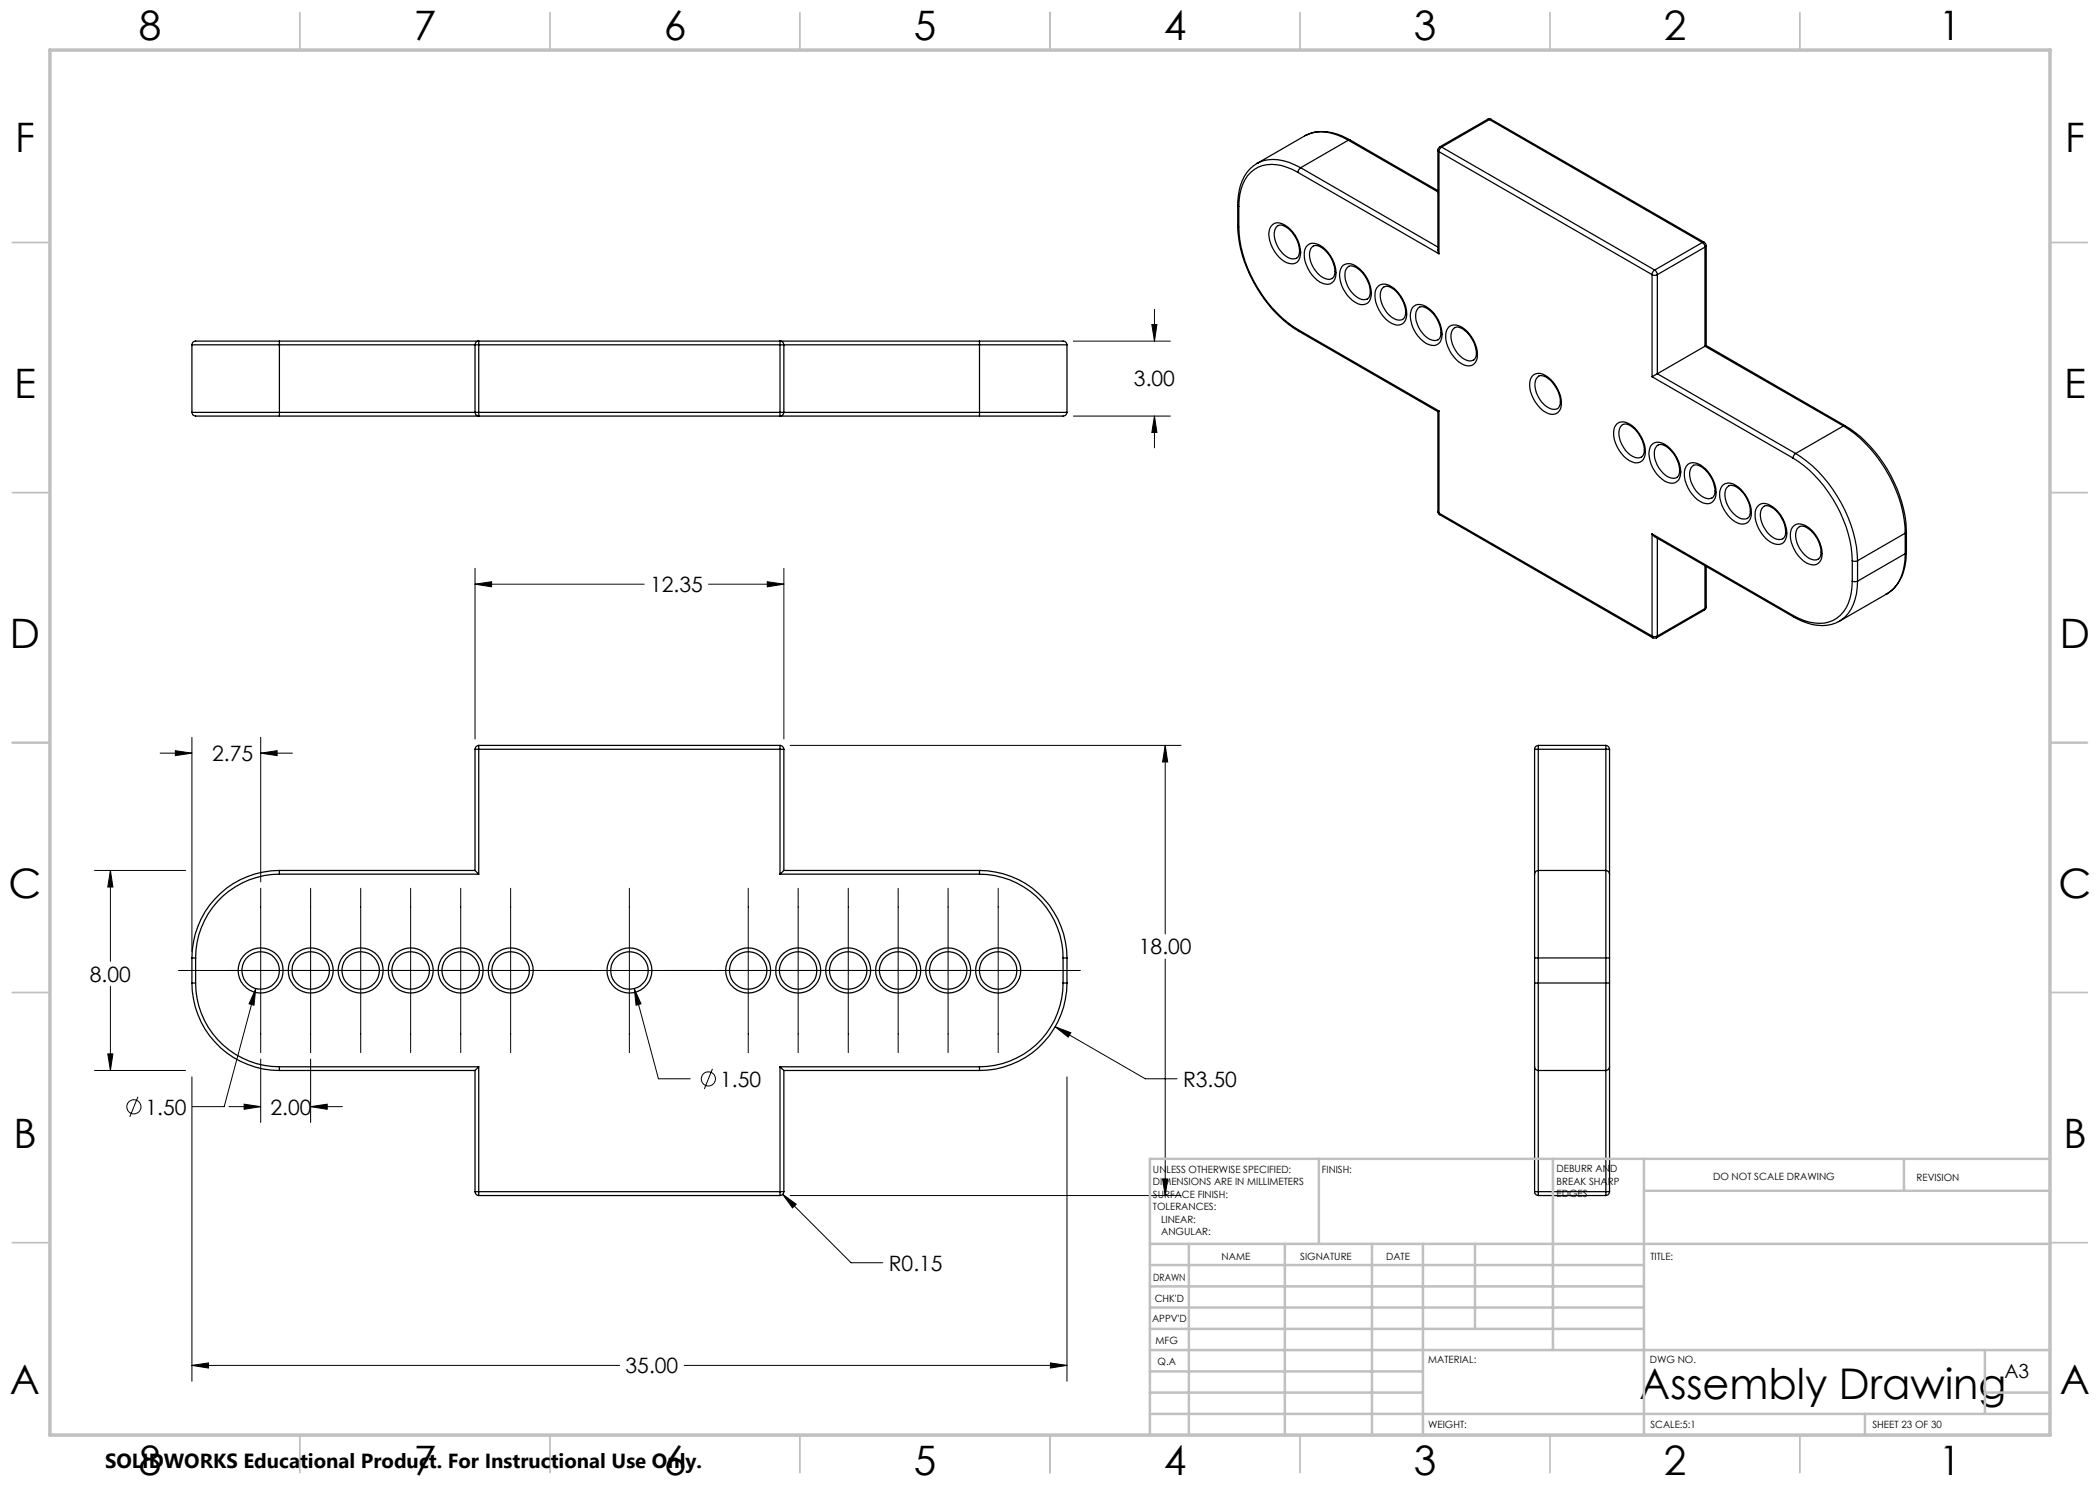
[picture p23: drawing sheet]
<svg xmlns="http://www.w3.org/2000/svg" width="420mm" height="297mm" viewBox="0 0 420 297" stroke-linecap="round" stroke-linejoin="round" font-family="sans-serif">
<defs><g id="words">
<text font-size="8.5" x="327.9" y="279.7">Assembly Drawing</text>
<g font-size="8.1">
<text x="27.7" y="8">8</text>
<text x="82.7" y="8">7</text>
<text x="132.7" y="8">6</text>
<text x="182.7" y="8">5</text>
<text x="232.7" y="8">4</text>
<text x="282.7" y="8">3</text>
<text x="332.7" y="8">2</text>
<text x="387.7" y="8">1</text>
<text x="3" y="30.4">F</text>
<text x="413" y="30.4">F</text>
<text x="2.8" y="79.6">E</text>
<text x="412.8" y="79.6">E</text>
<text x="2" y="129.6">D</text>
<text x="412" y="129.6">D</text>
<text x="1.7" y="179.6">C</text>
<text x="411.7" y="179.6">C</text>
<text x="2.7" y="229.6">B</text>
<text x="412.7" y="229.6">B</text>
<text x="2" y="278.9">A</text>
<text x="412" y="278.9">A</text>
<text x="27.7" y="295">8</text>
<text x="82.7" y="295">7</text>
<text x="132.7" y="295">6</text>
<text x="182.7" y="295">5</text>
<text x="232.7" y="295">4</text>
<text x="282.7" y="295">3</text>
<text x="332.7" y="295">2</text>
<text x="387.7" y="295">1</text>
</g>
<g font-size="4.2">
<text x="226.8" y="77.3">3.00</text>
<text x="130" y="118.4">12.35</text>
<text x="42.4" y="152.2">2.75</text>
<text x="227.8" y="190.9">18.00</text>
<text x="18" y="196.3">8.00</text>
<text x="144" y="217.3">1.50</text>
<text x="236.6" y="217.3">R3.50</text>
<text x="29.1" y="222.9">1.50</text>
<text x="54.1" y="222.9">2.00</text>
<text x="177.8" y="254.1">R0.15</text>
<text x="125.1" y="274.7">35.00</text>
</g>
<text font-size="4.1" x="21" y="293.7">SOLIDWORKS Educational Product. For Instructional Use Only.</text>
<text font-size="3.9" x="400.9" y="275.5">A3</text>
<g font-size="2">
<text x="230.6" y="234.6">UNLESS OTHERWISE SPECIFIED:</text>
<text x="230.6" y="237.1">DIMENSIONS ARE IN MILLIMETERS</text>
<text x="230.6" y="239.6">SURFACE FINISH:</text>
<text x="264.4" y="234.6">FINISH:</text>
<text x="311.3" y="234.5">DEBURR AND</text>
<text x="311.3" y="237">BREAK SHARP</text>
<text x="311.3" y="239.5">EDGES</text>
<text x="342.6" y="236">DO NOT SCALE DRAWING</text>
<text x="383.3" y="236.2">REVISION</text>
<text x="230.6" y="242.1">TOLERANCES:</text>
<text x="232.2" y="244.6">LINEAR:</text>
<text x="232.2" y="247.1">ANGULAR:</text>
<text x="244.3" y="252">NAME</text>
<text x="260" y="251.9">SIGNATURE</text>
<text x="277.2" y="251.9">DATE</text>
<text x="330.1" y="251.9">TITLE:</text>
<text x="230.6" y="256.1">DRAWN</text>
<text x="230.9" y="260.3">CHK'D</text>
<text x="230.4" y="264.4">APPV'D</text>
<text x="231.1" y="268.8">MFG</text>
<text x="231.5" y="273">Q.A</text>
<text x="285.6" y="272.5">MATERIAL:</text>
<text x="330" y="272.5">DWG NO.</text>
<text x="285.6" y="285.5">WEIGHT:</text>
<text x="330.1" y="285.6">SCALE:5:1</text>
<text x="374.5" y="285.6">SHEET 23 OF 30</text>
</g>
</g></defs>
<g fill="none" stroke="#000" stroke-width=".25">
<path d="M251.6 32.6a7.8 7.8 0 0 0-4 6.7l-.1 1.7M259.6 34.5a8.7 8.7 0 0 0-8-1.1 7.5 7.5 0 0 0-3.8 6.7v1.2M259.6 34.5l28.2 16.3M260.1 33.5l-.4 .6-.1 .4M260.1 33.5l27.5 15.9M261.2 27.1a9.2 9.2 0 0 1 8.9 .9M269.7 28a9.8 9.8 0 0 0-7.5-1.4l-1 .5-9.8 5.6a7.5 7.5 0 0 1 6.4-.2l2.3 1M269.7 28l-9.6 5.5M269.7 28l17.9 10.4M270.1 28h-.4M270.1 28l17.5 10.1M287.6 30.1v20.1l.2 .6"/>
<path d="M287.6 30.1l.2 .2M287.8 30.3v20.5M287.8 30.3l42.6 24.6M287.9 29.4l-.3 .3v.4M287.9 29.4h.4M288.3 29.4l-.4 .4-.1 .5M288.3 29.4l42.6 24.6M297.5 23.9l.3-.1 .4 .1M297.5 23.9h.4M297.5 23.9l-9.6 5.5M297.9 23.9l-9.6 5.5M297.9 23.9l42.6 24.6"/>
<path d="M298.2 23.9h-.3M298.2 23.9l42.7 24.6M247.5 45.1a26.9 26.9 0 0 0 12.3 21.1M247.5 41l.3 .3M247.5 45.1l.3 .3M247.5 41v4.1M247.8 45.4a26.3 26.3 0 0 0 11.8 20.5M247.8 41.3v4.1M254.5 44.9a2.39 2.39 0 0 1 3 .5 6.3 6.3 0 0 1 2.4 6.2 1.69 1.69 0 0 1-2.4 1 6.7 6.7 0 0 1-3.7-6.4l.2-.5zM259.3 51.6a2.05 2.05 0 0 0 .5-2.2 5.6 5.6 0 0 0-3.5-4.4l-.7 .1a2.31 2.31 0 0 0-.6 2.7 5.6 5.6 0 0 0 3.1 3.9l1.2-.1M261.3 49.3a1.96 1.96 0 0 1 2.7-.2 6.6 6.6 0 0 1 3 6.6 1.71 1.71 0 0 1-2.4 1 6.5 6.5 0 0 1-3.6-6.9zM262.7 49.2a2.33 2.33 0 0 0-.7 2.7 5.3 5.3 0 0 0 3.6 4 1.36 1.36 0 0 0 1.4-1.9 5.8 5.8 0 0 0-3.7-4.9l-.6 .1"/>
<path d="M268.6 53.1a2.39 2.39 0 0 1 3 .4 6.3 6.3 0 0 1 2.5 6.3 1.83 1.83 0 0 1-3 .7 6.6 6.6 0 0 1-3.1-6.1l.3-1zM269.5 53.4l.3-.1a2.69 2.69 0 0 1 2.8 1.3 4.7 4.7 0 0 1 1.1 5l-.2 .2a2.43 2.43 0 0 1-2.7-.9 5.5 5.5 0 0 1-1.7-4.7zM275.7 57.1a2.44 2.44 0 0 1 3 .5 6.5 6.5 0 0 1 2.5 6.3 1.71 1.71 0 0 1-2.5 .9 6.4 6.4 0 0 1-3.5-6.9zM330.4 54.9l.4 .2 .7-.2M330.4 54.9v20.4M330.9 54l.3 .3 .3 .6M330.9 54l-.3 .3-.2 .6M331.5 54.9v19.9M340.5 48.5l.4 .4 .1 .5M340.5 48.5l-9.6 5.5M340.9 48.5l.2 .3 .1 .3M340.9 48.5h-.4"/>
<path d="M341 49.4l-9.5 5.5M341 49.4v19.8M341.2 49.1l-.2 .3M341.2 49.1v20M38.4 69h17.5M38.4 69v13.5M55.9 68.2v.8M55.9 68.2h-15.6a1.88 1.88 0 0 0-1.8 .3l-.1 .5M55.9 69h39.1M55.9 68.2h140M55.9 69v13.5M95 69a.67 .67 0 0 1 .7-.7v.7"/>
<path d="M95 69h.7M95 69v13.5M95.7 69v13.5M95.7 69h60.3M156 69v-.7a.57 .57 0 0 1 .8 .7M156 69h.8M156 69v13.5M156.8 69v13.5M156.8 69h39.1M195.9 68.2v.8M195.9 69h17.5M195.9 68.2h15.6a2 2 0 0 1 1.8 .3l.1 .5"/>
<path d="M195.9 69v13.5M213.4 69v13.5M259.6 65.9l.2 .3M259.6 65.9l28.2 16.3M259.8 66.2l27.8 16.1M280.6 63.8a2.05 2.05 0 0 0 .5-2.2 5.8 5.8 0 0 0-3.6-4.3h-.6a1.81 1.81 0 0 0-.9 2.1 5.1 5.1 0 0 0 3.8 4.6l.7-.1M282.5 61.6a1.96 1.96 0 0 1 2.7-.3 6.7 6.7 0 0 1 3.2 6.1 1.88 1.88 0 0 1-1.2 1.6 1.88 1.88 0 0 1-2-.3 6.7 6.7 0 0 1-3.1-6.2zM283.9 61.4a2.33 2.33 0 0 0-.7 2.7 5.6 5.6 0 0 0 3.2 3.9 1.36 1.36 0 0 0 1.5-.3 1.36 1.36 0 0 0 .3-1.4 5.8 5.8 0 0 0-3.6-5l-.7 .2M289.9 65.3a2.53 2.53 0 0 1 3 .5 6.5 6.5 0 0 1 2.4 6.3 1.84 1.84 0 0 1-3 .6 6.6 6.6 0 0 1-3-6.6zM291 65.5a2.31 2.31 0 0 0-.7 2.7 5.2 5.2 0 0 0 3.6 4 1.37 1.37 0 0 0 1.4-1.9 6.3 6.3 0 0 0-3.3-4.8 .97 .97 0 0 0-1 0M306.7 75a2.39 2.39 0 0 1 3 .5 6.5 6.5 0 0 1 2.4 6.3 1.88 1.88 0 0 1-3 .6 6.6 6.6 0 0 1-3-6.6zM330.4 75.3l28.2 16.3"/>
<path d="M331.5 74.8l-1.1 .5M331.5 74.8l27.6 15.9M341 69.2l-9.5 5.6M341 69.2l27.7 16M341.2 69.1l-.2 .1M341.2 69.1l27.8 16.1M38.4 82.5h17.5M38.4 82.5a1 1 0 0 0 1.4 .7h16.1M55.9 82.5v.7M55.9 82.5h39.1M55.9 83.2h140M95 82.5h.7"/>
<path d="M95 82.5a.66 .66 0 0 0 .7 .6v-.6M95.7 82.5h60.3M156 82.5h.8M156 82.5v.6a.67 .67 0 0 0 .8-.6M156.8 82.5h39.1M195.9 82.5h17.5M195.9 82.5v.7M213.4 82.5a1.01 1.01 0 0 1-1.4 .7h-16.1M287.6 82.3v20M287.8 82.2l-.2 .1M287.8 82.2v20.4M311.5 81.7a3.2 3.2 0 0 1-3.6-1.9 3.7 3.7 0 0 1-.3-4.4l.3-.2a3.2 3.2 0 0 1 3 1.9 4.5 4.5 0 0 1 1 4.2l-.4 .4"/>
<path d="M323.5 84.7a2.44 2.44 0 0 1 3 .5 6.5 6.5 0 0 1 2.4 6.2 1.71 1.71 0 0 1-2.4 1 6.4 6.4 0 0 1-3.6-6.9zM328.3 91.4a2.05 2.05 0 0 0 .5-2.2 5.8 5.8 0 0 0-3.6-4.4l-.5 .1a1.81 1.81 0 0 0-.9 2 5.1 5.1 0 0 0 3.7 4.7l.8-.2M330.2 89.1a1.96 1.96 0 0 1 2.8-.2 7 7 0 0 1 3.1 6.1 1.88 1.88 0 0 1-1.2 1.6 1.88 1.88 0 0 1-1.9-.4 6.7 6.7 0 0 1-3.2-6.1zM331.4 89.1l.3-.2a3.4 3.4 0 0 1 3.1 2 4.8 4.8 0 0 1 .9 4.2l-.3 .4a2.72 2.72 0 0 1-3.2-1.4 4.4 4.4 0 0 1-1-4.6zM337.6 92.8a2.47 2.47 0 0 1 3 .5 6.4 6.4 0 0 1 2.4 6.3 1.84 1.84 0 0 1-3 .7 6.6 6.6 0 0 1-3-6.6zM338.7 93.1a2.37 2.37 0 0 0-.7 2.6 5.2 5.2 0 0 0 3.7 4.1 1.37 1.37 0 0 0 1.3-1.9 6 6 0 0 0-3.6-4.9l-.7 .1M344.7 96.9a2.44 2.44 0 0 1 3 .5 6.5 6.5 0 0 1 2.4 6.3 1.88 1.88 0 0 1-3 .7 6.8 6.8 0 0 1-3.1-6.1l.3-1zM345.5 97.3l.3-.1a2.66 2.66 0 0 1 2.7 1.3 4.6 4.6 0 0 1 1.2 5l-.2 .2a2.43 2.43 0 0 1-2.7-.9 4.9 4.9 0 0 1-1.5-5.2zM358.6 91.6a26.3 26.3 0 0 1 11.9 20.5M359.1 90.7l-.4 .4-.1 .5M359.1 90.7a27.6 27.6 0 0 1 12.4 21.4M368.7 85.2a27.3 27.3 0 0 1 12.3 21.4"/>
<path d="M368.7 85.2l-9.6 5.5M369 85.2a26.9 26.9 0 0 1 12.3 21.1M369 85.2h-.3M287.6 102.3v.3l.3 .3M287.6 102.3l.2 .3M287.8 102.6l.1 .3M287.8 102.6l42.6 24.6M287.9 102.9l42.7 24.7M330.4 106.8l.5 .5 27.8 16.1M330.4 106.8v20.4M330.4 106.8l28.2 16.3M331.5 107.7v19.5"/>
<path d="M341 113.2v8.5M341.2 113.3v8.1M351.8 101a2.39 2.39 0 0 1 2.9 .5 6.3 6.3 0 0 1 2.5 6.3 1.69 1.69 0 0 1-2.5 .9 6.5 6.5 0 0 1-3.5-6.9zM352.6 101.4l.3-.2a3.3 3.3 0 0 1 3.1 1.9 4.2 4.2 0 0 1 .8 4.5l-.2 .1a2.33 2.33 0 0 1-2.8-.8 5.4 5.4 0 0 1-1.6-4.7zM358.8 105.1a2.44 2.44 0 0 1 3 .5 6.5 6.5 0 0 1 2.4 6.3 1.71 1.71 0 0 1-2.4 .9 6.5 6.5 0 0 1-3.6-6.9zM359.9 105.3a2.33 2.33 0 0 0-.7 2.7 5.6 5.6 0 0 0 3.2 3.9 1.36 1.36 0 0 0 1.5-.3 1.36 1.36 0 0 0 .3-1.4 5.8 5.8 0 0 0-3.6-5l-.7 .1M370.5 116.2a8.6 8.6 0 0 1-3.2 7.4 7.6 7.6 0 0 1-7.6 0l-1.1-.5M370.5 112.1l.5 .2 .5-.2M370.5 116.2l.3 .1 .7-.1M370.5 112.1v4.1M371.5 116.2a8.9 8.9 0 0 1-3.6 8M371.5 112.1v4.1"/>
<path d="M381 110.7a9 9 0 0 1-3.2 7.8l-9.9 5.7M381 106.6l-9.5 5.5M381 106.6v4.1M381 110.7l-9.5 5.5M381.3 110.4a9.1 9.1 0 0 1-3.8 8.3l-.3 .1M381.3 106.3l-.3 .3M381.3 110.4l-.3 .3M381.3 106.3v4.1M330.4 127.2l.3 .1 .8-.1M330.4 127.2l.2 .4M330.6 127.6h.7M331.5 127.2l-.2 .4"/>
<path d="M340.9 122l-9.6 5.6M341 121.7l-.1 .3M341 121.7l-9.5 5.5M341.2 121.4l-.1 .4-.2 .2M341.2 121.4l-.2 .3M358.6 123.1l.1 .3M358.7 123.4a9.2 9.2 0 0 0 9.2 .8M95 149.9h.7M95 149.9v24.2M95.7 149.1v.8M95.7 149.1a.78 .78 0 0 0-.7 .8M95.7 149.9v24.9"/>
<path d="M95.7 149.9h60.3M95.7 149.1h60.3M156 149.1a.85 .85 0 0 1 .8 .8M156 149.9h.8M156 149.1v.8M156 149.9v24.9M156.8 149.9v24.2M306.9 149.9h.8M306.9 149.9v24.9M307.7 149.1v.8M307.7 149.1a.78 .78 0 0 0-.8 .8M307.7 149.9h13.5"/>
<path d="M307.7 149.1h13.5M307.7 149.9v24.2M321.2 149.9h.7M321.2 149.1a.78 .78 0 0 1 .7 .8M321.2 149.1v.8M321.2 149.9v24.2M321.9 149.9v24.9M55.9 174.8a16.8 16.8 0 0 0-16.8 16.8M55.9 174.1v.7M55.9 174.1a17.5 17.5 0 0 0-17.5 17.5M55.9 174.8h39.8M55.9 174.1h39.1"/>
<path d="M95 174.1l.7 .7M156 174.8h39.9M156.8 174.1l-.8 .7M156.8 174.1h39.1M195.9 174.8a16.7 16.7 0 0 1 16.7 16.8M195.9 174.1v.7M195.9 174.1a17.5 17.5 0 0 1 17.5 17.5M306.9 174.8v16.8M307.7 174.1v17.5M307.7 174.1a.72 .72 0 0 0-.8 .7M307.7 174.1h13.5M321.2 174.1v17.5"/>
<path d="M321.2 174.1a.72 .72 0 0 1 .7 .7M321.9 174.8v16.8M38.4 196.6a17.5 17.5 0 0 0 17.5 17.5M38.4 196.6h.7M38.4 191.6h.7M38.4 191.6v5M39.1 196.6a16.8 16.8 0 0 0 16.8 16.8M39.1 191.6v5M212.6 196.6a16.7 16.7 0 0 1-16.7 16.8M212.6 196.6h.8M212.6 191.6h.8M212.6 191.6v5"/>
<path d="M213.4 196.6a17.5 17.5 0 0 1-17.5 17.5M213.4 191.6v5M306.9 196.6v16.8M306.9 196.6h.8M306.9 191.6h.8M306.9 191.6v5M307.7 196.6v17.5M307.7 191.6v5M307.7 191.6h13.5M307.7 196.6h13.5M321.2 196.6v17.5M321.2 196.6h.7"/>
<path d="M321.2 191.6h.7M321.2 191.6v5M321.9 196.6v16.8M321.9 191.6v5M55.9 213.4v.7M55.9 213.4h39.8M55.9 214.1h39.1M95 214.1v24.2M95.7 213.4l-.7 .7M95.7 213.4v24.9M156 213.4l.8 .7M156 213.4v24.9"/>
<path d="M156 213.4h39.9M156.8 214.1v24.2M156.8 214.1h39.1M195.9 213.4v.7M306.9 213.4a.72 .72 0 0 0 .8 .7M306.9 213.4v24.9M307.7 214.1h13.5M307.7 214.1v24.2M321.2 214.1v24.2M321.9 213.4a.72 .72 0 0 1-.7 .7M321.9 213.4v24.9M95 238.3a.78 .78 0 0 0 .7 .8"/>
<path d="M95 238.3h.7M95.7 238.3v.8M95.7 238.3h60.3M95.7 239.1h60.3M156 238.3h.8M156 238.3v.8M156.8 238.3a.85 .85 0 0 1-.8 .8M306.9 238.3h.8M306.9 238.3a.78 .78 0 0 0 .8 .8M307.7 238.3v.8M307.7 238.3h13.5M307.7 239.1h13.5"/>
<path d="M321.2 238.3h.7M321.2 238.3v.8M321.9 238.3a.78 .78 0 0 1-.7 .8"/>
<circle cx="52.1" cy="194.1" r="4.5"/>
<circle cx="52.1" cy="194.1" r="3.7"/>
<circle cx="62.1" cy="194.1" r="4.5"/>
<circle cx="62.1" cy="194.1" r="3.8"/>
<circle cx="72.1" cy="194.1" r="4.5"/>
<circle cx="72.1" cy="194.1" r="3.7"/>
<circle cx="82.1" cy="194.1" r="4.5"/>
<circle cx="82.1" cy="194.1" r="3.8"/>
<circle cx="92.1" cy="194.1" r="4.5"/>
<circle cx="92.1" cy="194.1" r="3.7"/>
<circle cx="102.1" cy="194.1" r="3.7"/>
<circle cx="102.1" cy="194.1" r="4.5"/>
<circle cx="125.9" cy="194.1" r="4.5"/>
<circle cx="125.9" cy="194.1" r="3.8"/>
<circle cx="149.6" cy="194.1" r="4.5"/>
<circle cx="149.6" cy="194.1" r="3.8"/>
<circle cx="159.6" cy="194.1" r="3.7"/>
<circle cx="159.6" cy="194.1" r="4.5"/>
<circle cx="169.6" cy="194.1" r="4.5"/>
<circle cx="169.6" cy="194.1" r="3.8"/>
<circle cx="179.6" cy="194.1" r="3.7"/>
<circle cx="179.6" cy="194.1" r="4.5"/>
<circle cx="189.6" cy="194.1" r="4.5"/>
<circle cx="189.6" cy="194.1" r="3.8"/>
<circle cx="199.6" cy="194.1" r="3.7"/>
<circle cx="199.6" cy="194.1" r="4.5"/>
</g>
<g fill="none" stroke="#000" stroke-width=".2">
<path d="M214.7 68.2h19.4M230.4 64.9h1l-.5 3.3zM230.9 61.9v6.3M214.7 83.2h19.4M230.9 83.2l.5 3.3h-1zM230.9 83.2v6.4M95 116.8l3.3-.5v1.1zM95 113.7v34.1M95 116.8h33.8M141.7 116.8h15.1M153.5 116.3l3.3 .5-3.3 .6zM156.8 113.7v34.1"/>
<path d="M32 150.6h6.4M35.1 150.1l3.3 .5-3.3 .5zM38.4 147.5v42.8M52.1 150.6l3.3-.5v1zM52.1 147.5v28.9M52.1 150.6h6.4M158 149.1h78.2M233 149.1l.5 3.3h-1zM233 149.1v37.7M18.9 174.1h18.2M22.1 174.1l.5 3.3h-1zM22.1 174.1v18.2"/>
<path d="M52.1 177.7v32.8M62.1 177.7v32.8M72.1 177.7v32.8M82.1 177.7v32.8M92.1 177.7v32.8M102.1 177.7v32.8M125.9 177.7v32.8M149.6 177.7v32.8M159.6 177.7v32.8M169.7 177.7v32.8M179.6 177.7v32.8M189.6 177.7v32.8"/>
<path d="M199.6 177.7v32.8M22.1 197.3v16.8M35.7 194.1h180.4M51.2 197.7l-.4 3.3-1-.2zM51.2 197.7l-6.4 23.6h-6.3M126.9 197.7l1.3 3.1-1 .2zM126.9 197.7l4.8 18.1h6.3M233 191.8v47.3M18.9 214.1h18.2M21.6 210.8h1l-.5 3.3zM27.6 219.4l-1.6 4M38.4 215.4v60.9"/>
<path d="M52.1 211.8v12.7M62.1 211.8v12.7M142.5 213.8l-1.6 4M211 205.3l3.2 1.2-.6 .9zM211 205.3l18.1 10.5h6.3M213.4 215.4v60.9M45.8 221.3h6.3M48.8 220.8l3.3 .5-3.3 .6zM62.1 221.3l3.3-.5v1.1zM62.1 221.3h6.4M156.5 238.9l2.7 1.9-.7 .8zM156.5 238.9l13.7 13.7h6.4"/>
<path d="M158 239.1h78.2M232.5 235.8h1l-.5 3.3zM38.4 273.1l3.3-.5v1zM38.4 273.1h85.5M136.8 273.1h76.6M210.1 272.6l3.3 .5-3.3 .5z"/>
<circle cx="141.7" cy="215.8" r="1.42"/>
<circle cx="26.8" cy="221.4" r="1.41"/>
</g>
<g fill="none" stroke="#c0c0c0" stroke-width=".35">
<path d="M60 2.5v7.5M110 2.5v7.5M160 2.5v7.5M210 2.5v7.5M260 2.5v7.5M310 2.5v7.5M360 2.5v7.5M2.5 48.5h7.5M410 48.5h7.5M2.5 98.5h7.5M410 98.5h7.5M2.5 148.5h7.5"/>
<path d="M410 148.5h7.5M2.5 198.5h7.5M410 198.5h7.5M2.5 248.5h7.5M410 248.5h7.5M60 287v7.5M110 287v7.5M160 287v7.5M210 287v7.5M260 287v7.5M310 287v7.5M360 287v7.5"/>
</g>
<g fill="none" stroke="#c0c0c0" stroke-width=".5">
<path d="M263.8 231.8v17M310.6 231.8v38.2M328.8 231.8v55.2M328.8 238.2h81.2M380.8 231.8v6.4M410 231.8h-180v55.2M230 248.8h180M230 257.3h98.8M230 253h98.8M237.8 248.8v38.2M257 248.8v38.2M274.4 248.8v38.2"/>
<path d="M284.6 248.8v38.2M295 248.8v17M230 265.8h98.8M230 261.5h98.8M230 278.5h54.6M230 274.3h54.6M230 270h180M397 278.5h13M397 270v12.8M230 282.8h180M373 282.8v4.2"/>
</g>
<path d="M10 10h400v277h-400z" fill="none" stroke="#c0c0c0" stroke-width=".7"/>
<path d="M38.4 273.1l3.3-.5v1zM210.1 272.6l3.3 .5-3.3 .5zM95 116.8l3.3-.5v1.1zM153.5 116.3l3.3 .5-3.3 .6zM22.1 174.1l.5 3.3h-1zM21.6 210.8h1l-.5 3.3zM232.5 235.8h1l-.5 3.3zM233 149.1l.5 3.3h-1zM126.9 197.7l.3 3.3 1-.2zM211 205.3l2.6 2.1 .6-.9zM52.1 150.6l3.3-.5v1zM35.1 150.1l3.3 .5-3.3 .5zM51.2 197.7l-1.4 3.1 1 .2zM62.1 221.3l3.3-.5v1.1zM48.8 220.8l3.3 .5-3.3 .6zM156.5 238.9l2 2.7 .7-.8zM230.4 64.9h1l-.5 3.3zM230.9 83.2l.5 3.3h-1z" fill="#000"/>
<use href="#words"/>
</svg>
